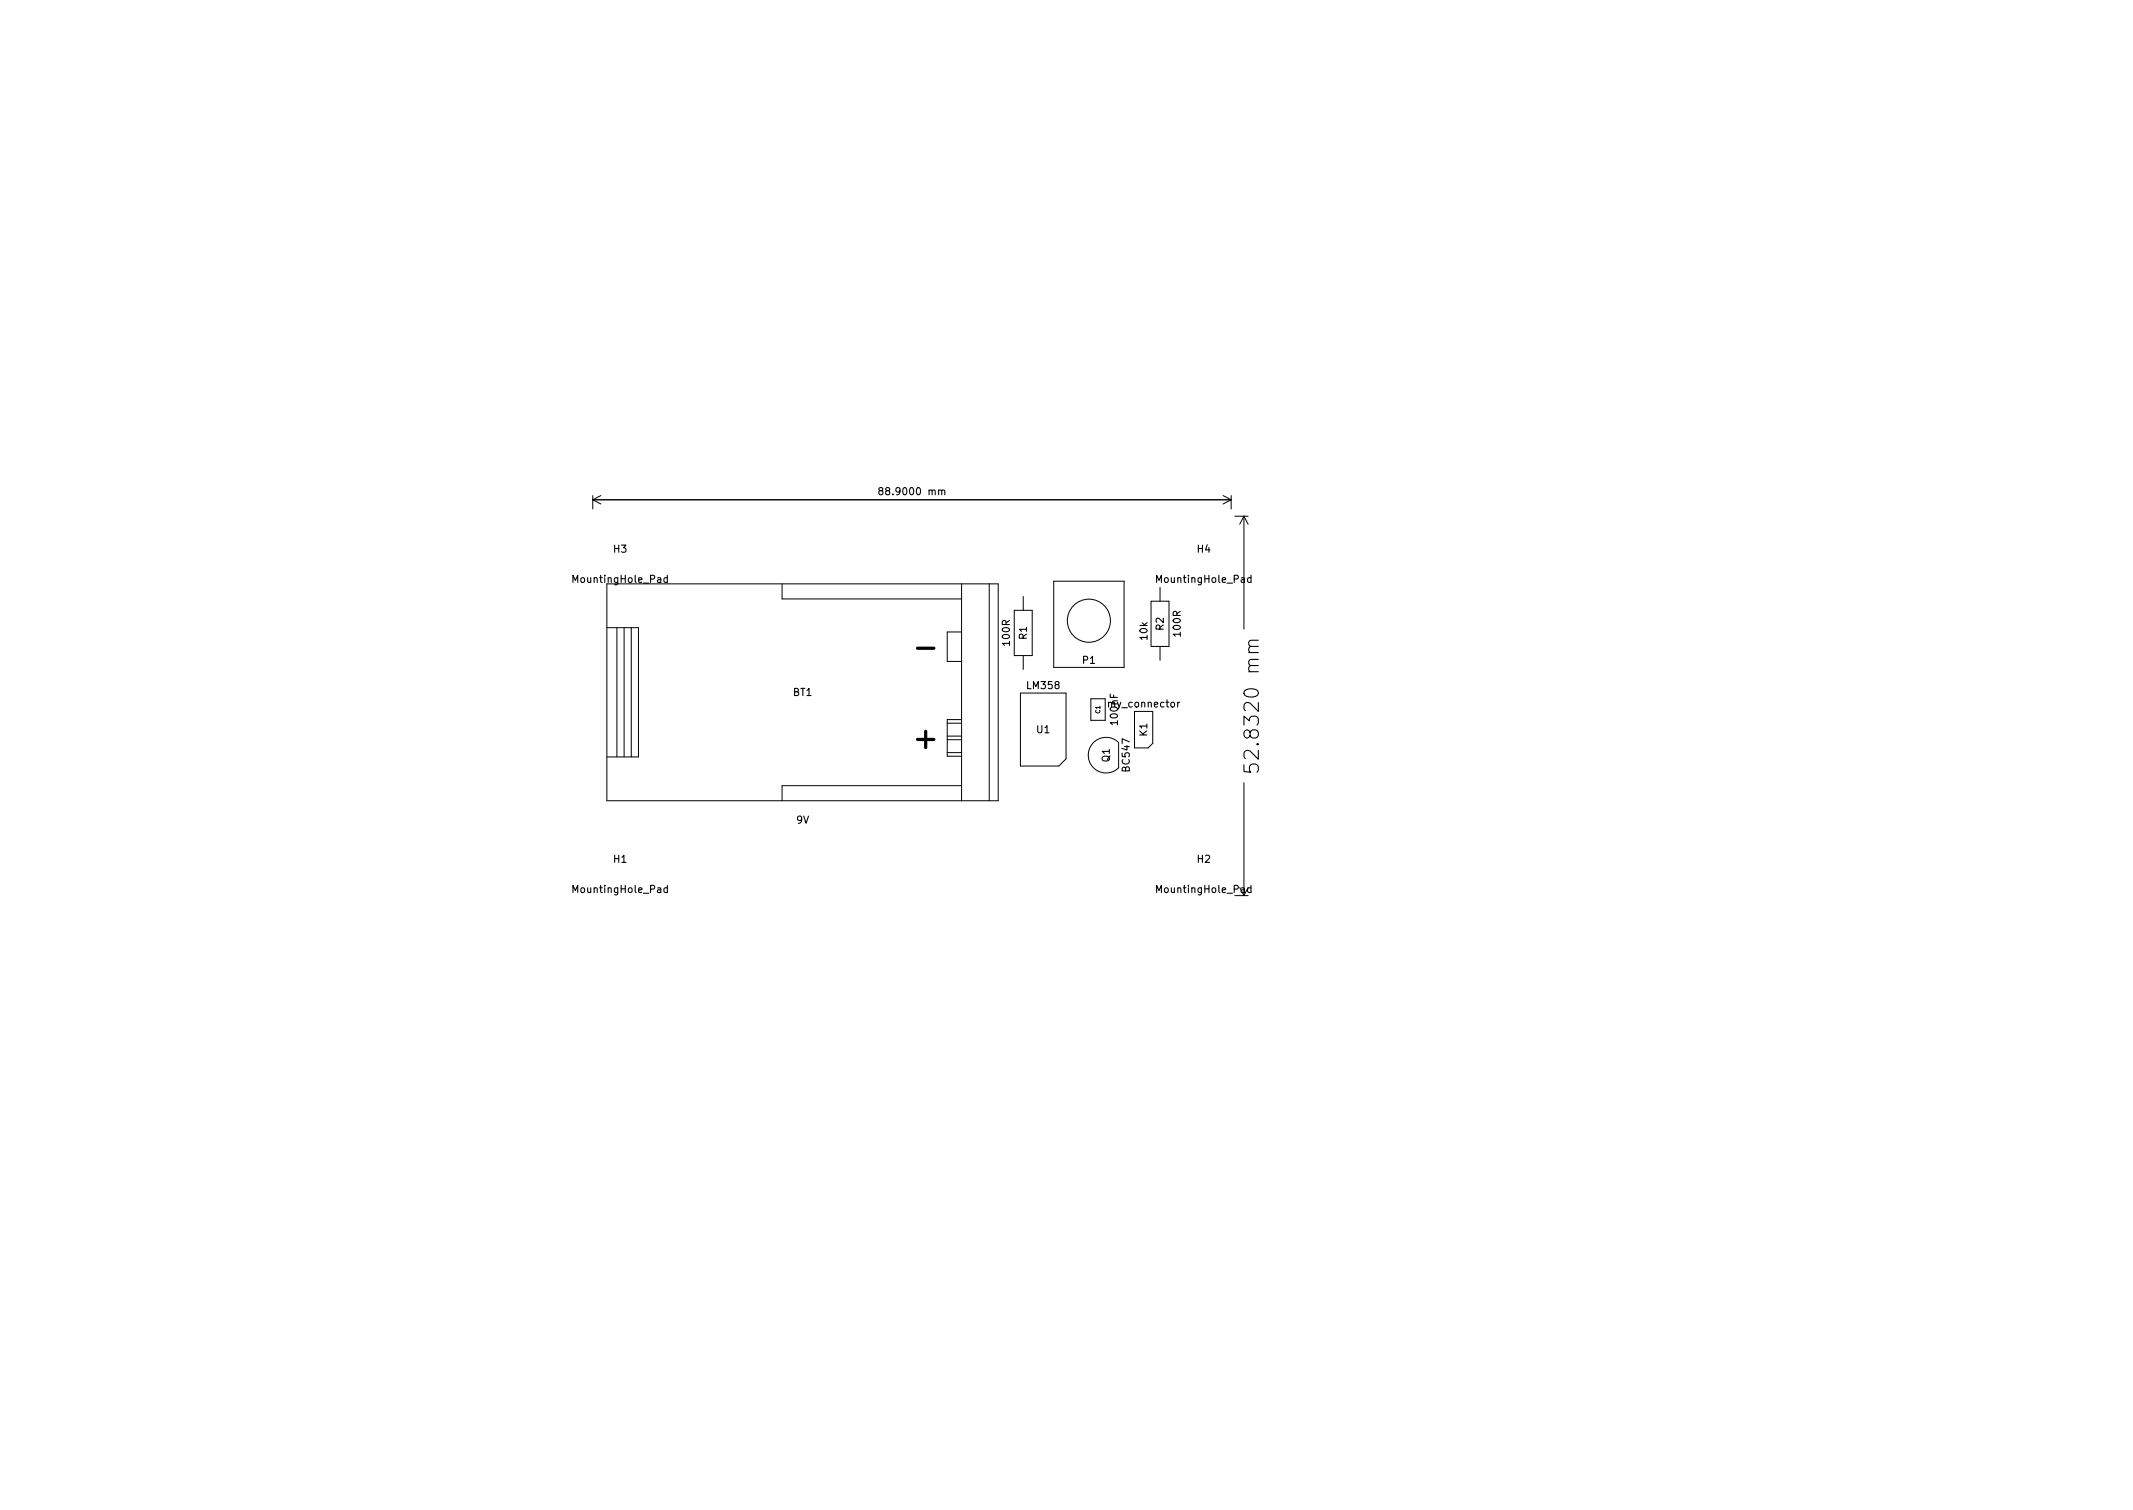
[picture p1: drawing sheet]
<svg xmlns="http://www.w3.org/2000/svg" width="297mm" height="210mm" viewBox="0 0 297 210" stroke-linecap="round" stroke-linejoin="round" font-family="sans-serif">
<defs><g id="words">
<g font-size="4.2">
<text x="128.2" y="91.5">-</text>
<text x="127.7" y="104.2">+</text>
</g>
<text font-size="2.8" x="175.3" y="106.2" transform="rotate(-90 175.3 106.2)">52.8320 mm</text>
<g font-size="1.4">
<text x="123.1" y="68.9">88.9000 mm</text>
<text x="85.5" y="76.9">H3</text>
<text x="166.7" y="76.9">H4</text>
<text x="80.1" y="81.1">MountingHole_Pad</text>
<text x="161.3" y="81.1">MountingHole_Pad</text>
<text x="140.6" y="89.8" transform="rotate(-90 140.6 89.8)">100R</text>
<text x="143" y="89" transform="rotate(-90 143 89)">R1</text>
<text x="159.8" y="89" transform="rotate(-90 159.8 89)">10k</text>
<text x="162" y="87.8" transform="rotate(-90 162 87.8)">R2</text>
<text x="164.4" y="88.5" transform="rotate(-90 164.4 88.5)">100R</text>
<text x="143.1" y="95.9">LM358</text>
<text x="150.8" y="92.4">P1</text>
<text x="110.5" y="96.9">BT1</text>
<text x="154.5" y="98.5">my_connector</text>
<text x="155.7" y="100.8" transform="rotate(-90 155.7 100.8)">100nF</text>
<text x="144.4" y="102.1">U1</text>
<text x="154.5" y="106.1" transform="rotate(-90 154.5 106.1)">Q1</text>
<text x="157.3" y="107.3" transform="rotate(-90 157.3 107.3)">BC547</text>
<text x="159.8" y="102.5" transform="rotate(-90 159.8 102.5)">K1</text>
<text x="110.9" y="114.7">9V</text>
<text x="80.1" y="124.3">MountingHole_Pad</text>
<text x="85.5" y="120.1">H1</text>
<text x="161.3" y="124.3">MountingHole_Pad</text>
<text x="166.7" y="120.1">H2</text>
</g>
<text font-size=".8" x="153.2" y="99.3" transform="rotate(-90 153.2 99.3)">C1</text>
</g></defs>
<path d="M122.6 68.3l-.2-.2v-.1l.2-.1h.3l.1 .2-.1 .1-.4 .2-.1 .1v.3l.2 .1 .3-.1 .1-.1-.1-.3-.1-.1M131.1 68.4l.2-.2 .2 .1 .1 .6M175.2 89.1h-1l-.2 .1-.1 .5 .3 .3M173.2 106.5v.9l1 .1-.2-.3 .1-.6 .3-.2 .6 .1 .2 .3v.4l-.2 .3" fill="none" stroke="#000" stroke-width=".15"/>
<g fill="none" stroke="#000" stroke-width=".14">
<path d="M82.5 69v1.9M82.5 69.6h88.9M82.5 69.6l1.2 .6M83.7 69l-1.2 .6M170.3 69l1.1 .6M171.4 69v1.9M171.4 69.6l-1.1 .6M172 71.9h1.8M173.2 71.9v15.7M173.2 71.9l-.6 1.1M173.2 71.9l.6 1.1M84.5 87.4h4.4v18h-4.4"/>
<path d="M84.5 81.3h54.5v30.2h-54.5zM85.9 87.4v18M86.9 87.4v18M87.9 87.4v18M108.9 81.3v2.1h25M133.9 81.3v30.2M133.9 88h-2v4.1h2M137.8 81.3v30.2M141.2 85h2.5v6.3h-2.5zM142.1 96.5h6.4v9.2l-1 1h-5.4zM142.5 83.1v1.9M142.5 91.3v1.9"/>
<path d="M146.7 80.9h9.8v12h-9.8zM151.9 97.3h2v3h-2zM158 99.1h2.5v4.4l-.6 .6h-1.9zM160.3 83.7h2.5v6.3h-2.5zM161.5 81.8v1.9M161.5 90v1.9M131.9 103h2M131.9 102.5h2M131.9 100.7h2M131.9 104.8h2M133.9 109.4h-25v2.1M133.9 100.2h-2v5.1h2"/>
<path d="M155.8 103.4a2.48 2.48 0 0 0-3.5 0 2.48 2.48 0 0 0 0 3.5 2.48 2.48 0 0 0 3.5 0v-3.5M173.2 109v15.7"/>
<circle cx="151.6" cy="86.4" r="3"/>
</g>
<use href="#words"/>
</svg>
